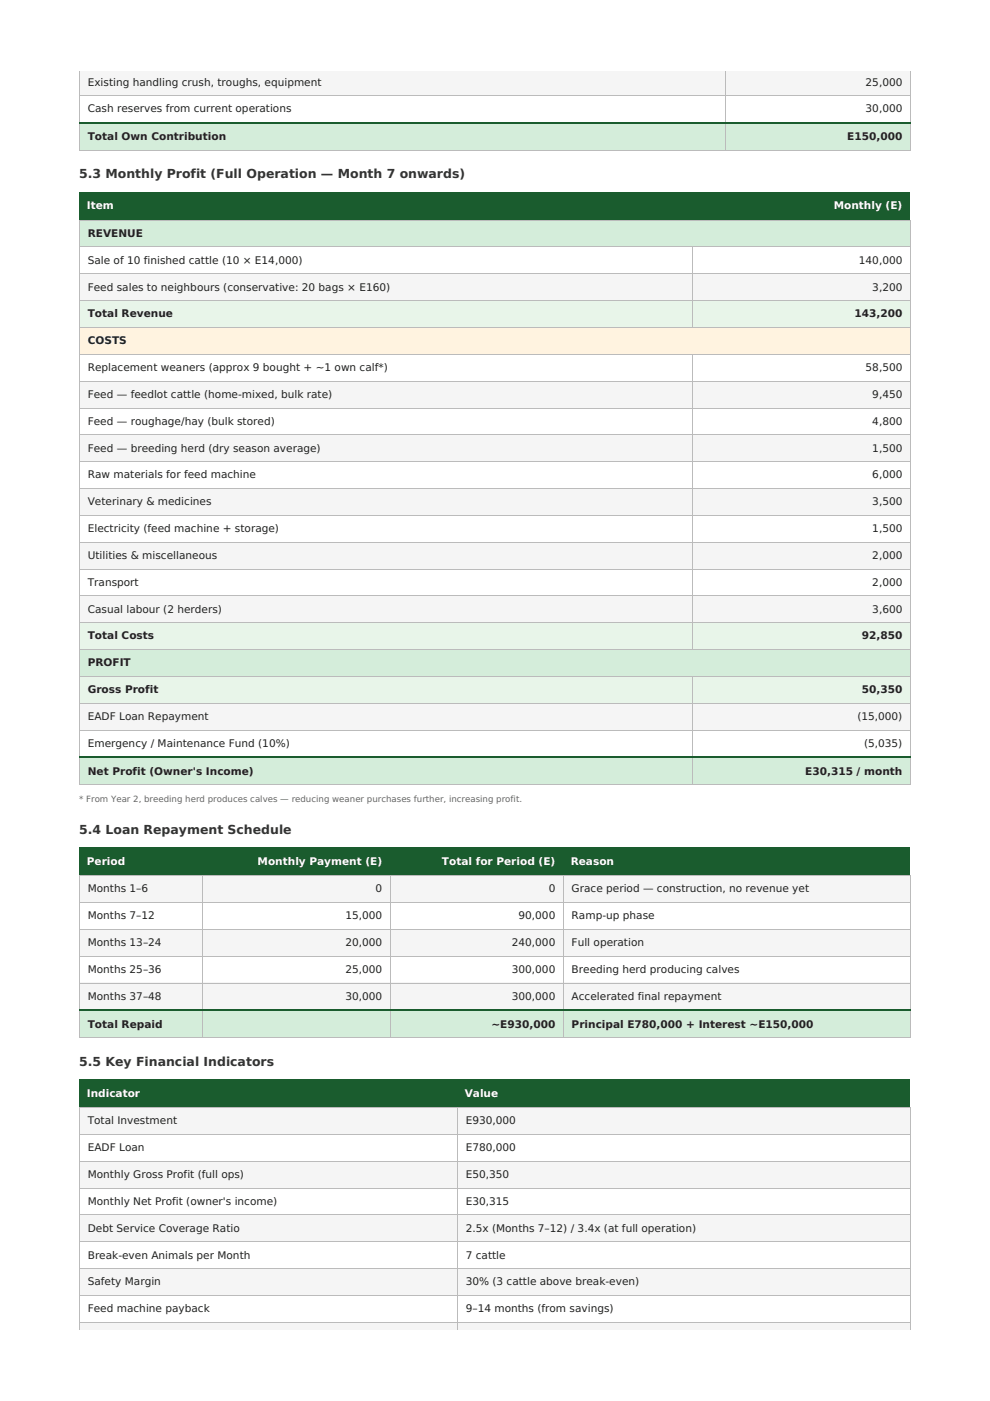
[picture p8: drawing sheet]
<svg xmlns="http://www.w3.org/2000/svg" width="210mm" height="297mm" viewBox="0 0 210 297" stroke-linecap="round" stroke-linejoin="round" font-family="sans-serif">
<defs><g id="words">
<g font-size="2.6" fill="#333">
<text x="16.8" y="37.8">5.3 Monthly Profit (Full Operation — Month 7 onwards)</text>
<text x="16.8" y="176.8">5.4 Loan Repayment Schedule</text>
<text x="16.8" y="226">5.5 Key Financial Indicators</text>
</g>
<g font-size="2.2" fill="#222">
<text x="18.6" y="18.1">Existing handling crush, troughs, equipment</text>
<text x="18.6" y="23.8">Cash reserves from current operations</text>
<text x="183.5" y="18.1">25,000</text>
<text x="183.5" y="23.8">30,000</text>
<text x="18.6" y="29.7">Total Own Contribution</text>
<text x="179.6" y="29.7">E150,000</text>
<text x="18.6" y="50.2">REVENUE</text>
<text x="18.6" y="55.9">Sale of 10 finished cattle (10 × E14,000)</text>
<text x="182.1" y="55.9">140,000</text>
<text x="18.6" y="61.6">Feed sales to neighbours (conservative: 20 bags × E160)</text>
<text x="185" y="61.6">3,200</text>
<text x="18.6" y="67.3">Total Revenue</text>
<text x="181.2" y="67.3">143,200</text>
<text x="18.6" y="73">COSTS</text>
<text x="18.6" y="78.7">Replacement weaners (approx 9 bought + ~1 own calf*)</text>
<text x="183.5" y="78.7">58,500</text>
<text x="18.6" y="84.4">Feed — feedlot cattle (home-mixed, bulk rate)</text>
<text x="185" y="84.4">9,450</text>
<text x="18.6" y="90.1">Feed — roughage/hay (bulk stored)</text>
<text x="18.6" y="95.8">Feed — breeding herd (dry season average)</text>
<text x="185" y="90.1">4,800</text>
<text x="185" y="95.8">1,500</text>
<text x="18.6" y="101.4">Raw materials for feed machine</text>
<text x="185" y="101.4">6,000</text>
<text x="18.6" y="107.1">Veterinary &amp; medicines</text>
<text x="185" y="107.1">3,500</text>
<text x="18.6" y="112.8">Electricity (feed machine + storage)</text>
<text x="185" y="112.8">1,500</text>
<text x="18.6" y="118.5">Utilities &amp; miscellaneous</text>
<text x="185" y="118.5">2,000</text>
<text x="18.6" y="124.2">Transport</text>
<text x="185" y="124.2">2,000</text>
<text x="18.6" y="129.9">Casual labour (2 herders)</text>
<text x="185" y="129.9">3,600</text>
<text x="18.6" y="135.6">Total Costs</text>
<text x="182.7" y="135.6">92,850</text>
<text x="18.6" y="141.3">PROFIT</text>
<text x="18.6" y="147">Gross Profit</text>
<text x="182.7" y="147">50,350</text>
<text x="18.6" y="152.6">EADF Loan Repayment</text>
<text x="181.8" y="152.6">(15,000)</text>
<text x="18.6" y="158.3">Emergency / Maintenance Fund (10%)</text>
<text x="183.2" y="158.3">(5,035)</text>
<text x="18.6" y="164.2">Net Profit (Owner's Income)</text>
<text x="170.7" y="164.2">E30,315 / month</text>
<text x="18.6" y="189.2">Months 1–6</text>
<text x="79.6" y="189.2">0</text>
<text x="116.3" y="189.2">0</text>
<text x="121.2" y="189.2">Grace period — construction, no revenue yet</text>
<text x="18.6" y="194.9">Months 7–12</text>
<text x="73.3" y="194.9">15,000</text>
<text x="109.9" y="194.9">90,000</text>
<text x="121.2" y="194.9">Ramp-up phase</text>
<text x="18.6" y="200.6">Months 13–24</text>
<text x="73.3" y="200.6">20,000</text>
<text x="108.5" y="200.6">240,000</text>
<text x="121.2" y="200.6">Full operation</text>
<text x="18.6" y="206.3">Months 25–36</text>
<text x="73.3" y="206.3">25,000</text>
<text x="108.5" y="206.3">300,000</text>
<text x="121.2" y="206.3">Breeding herd producing calves</text>
<text x="18.6" y="212">Months 37–48</text>
<text x="73.3" y="212">30,000</text>
<text x="108.5" y="212">300,000</text>
<text x="121.2" y="212">Accelerated final repayment</text>
<text x="18.6" y="217.9">Total Repaid</text>
<text x="104.2" y="217.9">~E930,000</text>
<text x="121.2" y="217.9">Principal E780,000 + Interest ~E150,000</text>
<text x="18.6" y="238.4">Total Investment</text>
<text x="98.7" y="238.4">E930,000</text>
<text x="18.6" y="244.1">EADF Loan</text>
<text x="98.7" y="244.1">E780,000</text>
<text x="18.6" y="249.8">Monthly Gross Profit (full ops)</text>
<text x="98.7" y="249.8">E50,350</text>
<text x="18.6" y="255.5">Monthly Net Profit (owner's income)</text>
<text x="98.7" y="255.5">E30,315</text>
<text x="18.6" y="261.2">Debt Service Coverage Ratio</text>
<text x="98.7" y="261.2">2.5x (Months 7–12) / 3.4x (at full operation)</text>
<text x="18.6" y="266.8">Break-even Animals per Month</text>
<text x="98.7" y="266.8">7 cattle</text>
<text x="18.6" y="272.5">Safety Margin</text>
<text x="98.7" y="272.5">30% (3 cattle above break-even)</text>
<text x="18.6" y="278.2">Feed machine payback</text>
<text x="98.7" y="278.2">9–14 months (from savings)</text>
</g>
<g font-size="2.2" fill="#fff">
<text x="18.4" y="44.3">Item</text>
<text x="176.8" y="44.3">Monthly (E)</text>
<text x="18.4" y="183.3">Period</text>
<text x="54.6" y="183.3">Monthly Payment (E)</text>
<text x="93.7" y="183.3">Total for Period (E)</text>
<text x="121" y="183.3">Reason</text>
<text x="18.4" y="232.5">Indicator</text>
<text x="98.5" y="232.5">Value</text>
</g>
<text font-size="1.8" fill="#666" x="16.8" y="170.1">* From Year 2, breeding herd produces calves — reducing weaner purchases further, increasing profit.</text>
</g></defs>
<g fill="#f5f5f5">
<path d="M16.8 15h136.9v5.2h-136.9z"/>
<path d="M153.7 15h39.3v5.2h-39.3z"/>
<path d="M16.8 26.1h136.9v5.6h-136.9z"/>
</g>
<path d="M16.8 26.1h136.9v5.6h-136.9z" fill="#d4edda"/>
<path d="M153.7 26.1h39.3v5.6h-39.3z" fill="#f5f5f5"/>
<path d="M153.7 26.1h39.3v5.6h-39.3z" fill="#d4edda"/>
<path d="M16.9 15v16.9M153.8 15v16.9M193.1 15v16.9M16.8 31.8h176.4M16.8 20.3h176.4" fill="none" stroke="#bbb" stroke-width=".21"/>
<path d="M16.8 26.1h176.4" fill="none" stroke="#1a5c2e" stroke-width=".41"/>
<g fill="#1a5c2e">
<path d="M16.8 40.7h129.8v5.9h-129.8z"/>
<path d="M146.6 40.7h46.4v5.9h-46.4z"/>
</g>
<path d="M16.8 46.6h176.2v5.7h-176.2z" fill="#f5f5f5"/>
<path d="M16.8 46.6h176.2v5.7h-176.2z" fill="#d4edda"/>
<g fill="#f5f5f5">
<path d="M16.8 58h129.8v5.6h-129.8z"/>
<path d="M146.6 58h46.4v5.6h-46.4z"/>
</g>
<g fill="#e8f5e9">
<path d="M16.8 63.6h129.8v5.7h-129.8z"/>
<path d="M146.6 63.6h46.4v5.7h-46.4z"/>
</g>
<path d="M16.8 69.3h176.2v5.7h-176.2z" fill="#f5f5f5"/>
<path d="M16.8 69.3h176.2v5.7h-176.2z" fill="#fff3e0"/>
<g fill="#f5f5f5">
<path d="M16.8 80.7h129.8v5.7h-129.8z"/>
<path d="M146.6 80.7h46.4v5.7h-46.4z"/>
<path d="M16.8 92.1h129.8v5.7h-129.8z"/>
<path d="M146.6 92.1h46.4v5.7h-46.4z"/>
<path d="M16.8 103.5h129.8v5.7h-129.8z"/>
<path d="M146.6 103.5h46.4v5.7h-46.4z"/>
<path d="M16.8 114.9h129.8v5.6h-129.8z"/>
<path d="M146.6 114.9h46.4v5.6h-46.4z"/>
<path d="M16.8 126.2h129.8v5.7h-129.8z"/>
<path d="M146.6 126.2h46.4v5.7h-46.4z"/>
</g>
<g fill="#e8f5e9">
<path d="M16.8 131.9h129.8v5.7h-129.8z"/>
<path d="M146.6 131.9h46.4v5.7h-46.4z"/>
</g>
<path d="M16.8 137.6h176.2v5.7h-176.2z" fill="#f5f5f5"/>
<path d="M16.8 137.6h176.2v5.7h-176.2z" fill="#d4edda"/>
<g fill="#e8f5e9">
<path d="M16.8 143.3h129.8v5.7h-129.8z"/>
<path d="M146.6 143.3h46.4v5.7h-46.4z"/>
</g>
<g fill="#f5f5f5">
<path d="M16.8 149h129.8v5.7h-129.8z"/>
<path d="M146.6 149h46.4v5.7h-46.4z"/>
<path d="M16.8 160.6h129.8v5.7h-129.8z"/>
</g>
<path d="M16.8 160.6h129.8v5.7h-129.8z" fill="#d4edda"/>
<path d="M146.6 160.6h46.4v5.7h-46.4z" fill="#f5f5f5"/>
<path d="M146.6 160.6h46.4v5.7h-46.4z" fill="#d4edda"/>
<g fill="none" stroke="#bbb" stroke-width=".21">
<path d="M16.8 58.1h176.4M16.8 52.4h176.4M16.8 46.7h176.4M16.9 46.6v119.9M146.7 52.3v17.2M193.1 46.6v119.9M16.8 75.1h176.4M16.8 69.4h176.4M16.8 63.7h176.4M146.7 75v62.8M16.8 97.9h176.4M16.8 92.2h176.4"/>
<path d="M16.8 86.5h176.4M16.8 80.8h176.4M16.8 115h176.4M16.8 109.3h176.4M16.8 103.6h176.4M16.8 137.7h176.4M16.8 132h176.4M16.8 126.3h176.4M16.8 120.6h176.4M16.8 154.8h176.4M16.8 149.1h176.4M16.8 143.4h176.4"/>
<path d="M146.7 143.3v23.2M16.8 166.4h176.4"/>
</g>
<path d="M16.8 160.6h176.4" fill="none" stroke="#1a5c2e" stroke-width=".41"/>
<g fill="#1a5c2e">
<path d="M16.8 179.7h26v5.9h-26z"/>
<path d="M42.8 179.7h39.8v5.9h-39.8z"/>
<path d="M82.6 179.7h36.8v5.9h-36.8z"/>
<path d="M119.4 179.7h73.6v5.9h-73.6z"/>
</g>
<g fill="#f5f5f5">
<path d="M16.8 185.6h26v5.7h-26z"/>
<path d="M42.8 185.6h39.8v5.7h-39.8z"/>
<path d="M82.6 185.6h36.8v5.7h-36.8z"/>
<path d="M119.4 185.6h73.6v5.7h-73.6z"/>
<path d="M16.8 196.9h26v5.7h-26z"/>
<path d="M42.8 196.9h39.8v5.7h-39.8z"/>
<path d="M82.6 196.9h36.8v5.7h-36.8z"/>
<path d="M119.4 196.9h73.6v5.7h-73.6z"/>
<path d="M16.8 208.3h26v5.9h-26z"/>
<path d="M42.8 208.3h39.8v5.9h-39.8z"/>
<path d="M82.6 208.3h36.8v5.9h-36.8z"/>
<path d="M119.4 208.3h73.6v5.9h-73.6z"/>
</g>
<g fill="#d4edda">
<path d="M16.8 214.2h26v5.7h-26z"/>
<path d="M42.8 214.2h39.8v5.7h-39.8z"/>
<path d="M82.6 214.2h36.8v5.7h-36.8z"/>
<path d="M119.4 214.2h73.6v5.7h-73.6z"/>
</g>
<path d="M16.8 197h176.4M16.8 191.4h176.4M16.8 185.7h176.4M16.9 185.6v34.5M42.9 185.6v34.5M82.7 185.6v34.5M119.5 185.6v34.5M193.1 185.6v34.5M16.8 208.4h176.4M16.8 202.7h176.4M16.8 220h176.4" fill="none" stroke="#bbb" stroke-width=".21"/>
<path d="M16.8 214.2h176.4" fill="none" stroke="#1a5c2e" stroke-width=".41"/>
<g fill="#1a5c2e">
<path d="M16.8 228.8h80v5.9h-80z"/>
<path d="M96.8 228.8h96.2v5.9h-96.2z"/>
</g>
<g fill="#f5f5f5">
<path d="M16.8 234.7h80v5.7h-80z"/>
<path d="M96.8 234.7h96.2v5.7h-96.2z"/>
<path d="M16.8 246.1h80v5.7h-80z"/>
<path d="M96.8 246.1h96.2v5.7h-96.2z"/>
<path d="M16.8 257.5h80v5.7h-80z"/>
<path d="M96.8 257.5h96.2v5.7h-96.2z"/>
<path d="M16.8 268.9h80v5.7h-80z"/>
<path d="M96.8 268.9h96.2v5.7h-96.2z"/>
<path d="M16.8 280.3h80v1.6h-80z"/>
<path d="M96.8 280.3h96.2v1.6h-96.2z"/>
</g>
<path d="M96.8 280.4h96.4" fill="none" stroke="#bbb" stroke-width=".21"/>
<g fill="#bbb">
<path d="M96.8 280.3h.2v1.6h-.2z"/>
<path d="M193 280.3h.2v1.6h-.2z"/>
</g>
<path d="M16.8 280.4h80.2" fill="none" stroke="#bbb" stroke-width=".21"/>
<g fill="#bbb">
<path d="M16.8 280.3h.2v1.6h-.2z"/>
<path d="M96.8 280.3h.2v1.6h-.2z"/>
</g>
<path d="M16.8 234.8h176.4M16.9 234.7v45.8M96.9 234.7v45.8M193.1 234.7v45.8M16.8 257.6h176.4M16.8 251.9h176.4M16.8 246.2h176.4M16.8 240.5h176.4M16.8 274.7h176.4M16.8 269h176.4M16.8 263.3h176.4M16.8 280.4h176.4" fill="none" stroke="#bbb" stroke-width=".21"/>
<use href="#words"/>
</svg>
